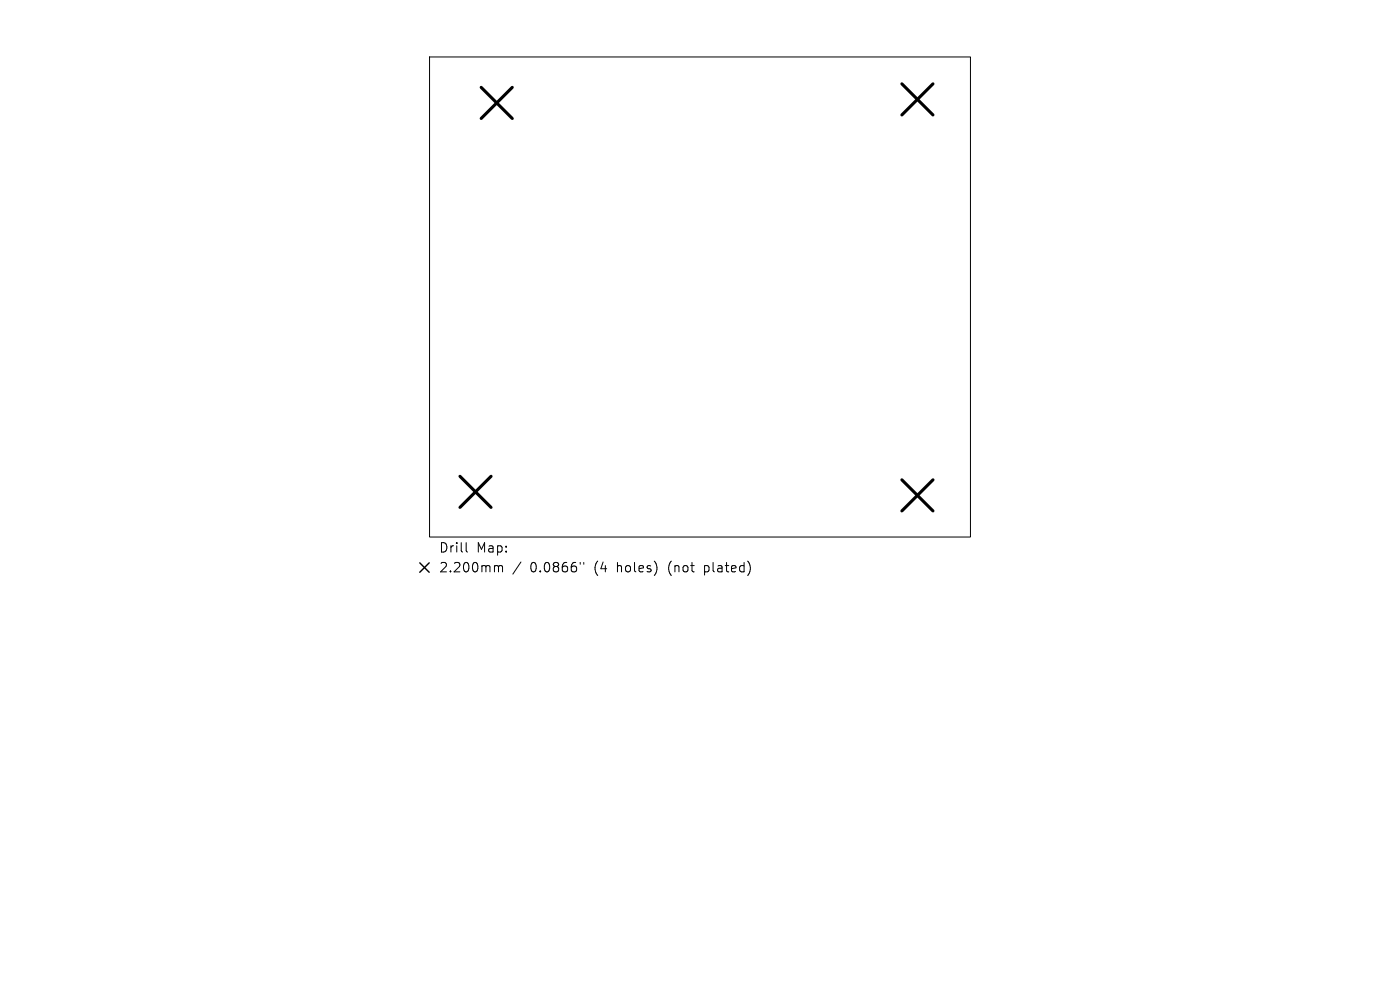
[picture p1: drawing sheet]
<svg xmlns="http://www.w3.org/2000/svg" width="297mm" height="210mm" viewBox="0 0 297 210" stroke-linecap="round" stroke-linejoin="round" font-family="sans-serif">
<defs><g id="words">
<g font-size="2.8">
<text x="93.1" y="117.5">Drill</text>
<text x="101.1" y="117.5">Map:</text>
<text x="93.1" y="121.7">2.200mm</text>
<text x="112.5" y="121.7">0.0866&quot;</text>
<text x="126.2" y="121.7">(4</text>
<text x="131.2" y="121.7">holes)</text>
<text x="142.2" y="121.7">(not</text>
<text x="150.1" y="121.7">plated)</text>
</g>
</g></defs>
<path d="M91.1 12.1h114.8v101.8h-114.8zM98.9 115.1v1.7l.3 .3M105.2 120h.3l.3 .3M110.5 119.2l-1.7 2.6M123.1 119.3v.4M123.8 119.3v.4M105.8 120.3l.2-.3 .5 .1 .1 1.2M105.8 120.3v1" fill="none" stroke="#000" stroke-width=".21"/>
<path d="M102.1 18.5l6.6 6.6M108.7 18.5l-6.6 6.6M191.3 17.8l6.6 6.6M197.9 17.8l-6.6 6.6M97.6 101l6.6 6.6M104.2 101l-6.6 6.6M191.3 101.8l6.6 6.6M197.9 101.8l-6.6 6.6" fill="none" stroke="#000" stroke-width=".66"/>
<path d="M89.1 119.4l2 2M91.1 119.4l-2 2" fill="none" stroke="#000" stroke-width=".3"/>
<use href="#words"/>
</svg>
